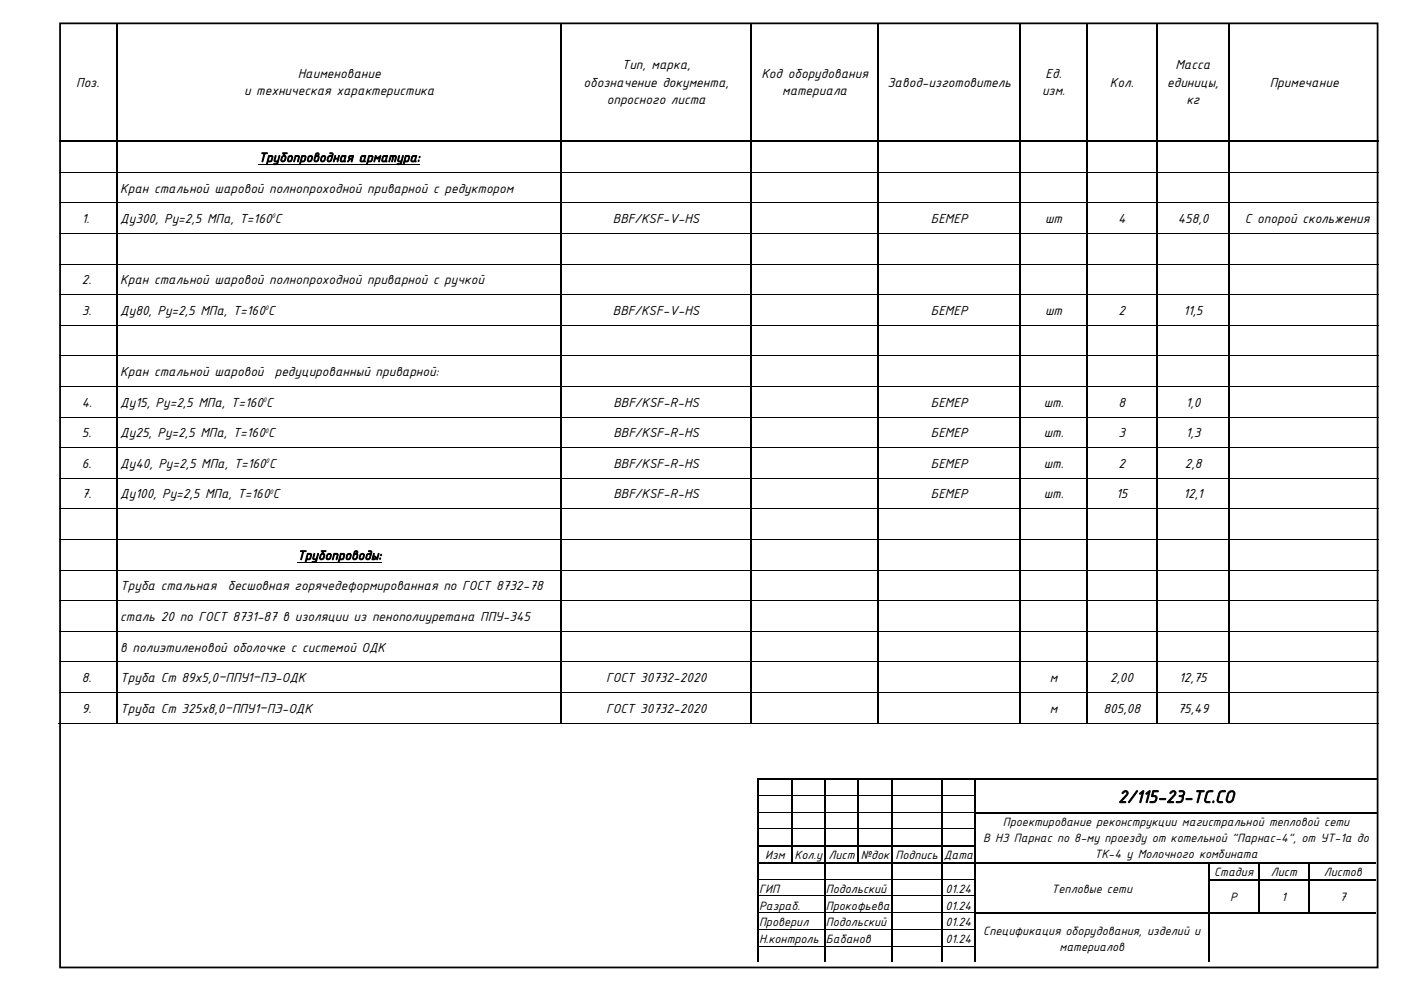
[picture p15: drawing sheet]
<svg xmlns="http://www.w3.org/2000/svg" width="420mm" height="297mm" viewBox="0 0 420 297" stroke-linecap="round" stroke-linejoin="round" font-family="sans-serif">
<defs><g id="words">
<text font-size="5.6" x="335.2" y="240.6">2/115-23-ТС.СО</text>
<g font-size="4.2">
<text x="89.3" y="23.4">Наименование</text>
<text x="186.5" y="20.8">Тип, марка,</text>
<text x="228.3" y="23.4">Код оборудования</text>
<text x="313.5" y="23.4">Ед.</text>
<text x="352.4" y="20.8">Масса</text>
<text x="22.9" y="26">Поз.</text>
<text x="73.2" y="28.6">и техническая характеристика</text>
<text x="175" y="26">обозначение документа,</text>
<text x="234.5" y="28.6">материала</text>
<text x="266.1" y="26">Завод-изготовитель</text>
<text x="312.4" y="28.6">изм.</text>
<text x="332.8" y="26">Кол.</text>
<text x="349.9" y="26">единицы,</text>
<text x="380.7" y="26">Примечание</text>
<text x="181.9" y="31.2">опросного листа</text>
<text x="355.7" y="31.2">кг</text>
<text x="77.5" y="48.5">Трубопроводная арматура:</text>
<text x="36.1" y="57.7">Кран стальной шаровой полнопроходной приварной с редуктором</text>
<text x="24.5" y="66.9">1.</text>
<text x="36.1" y="66.9">Ду300, Ру=2,5 МПа, Т=160 С</text>
<text x="183.7" y="66.9">BBF/KSF-V-HS</text>
<text x="279.1" y="66.9">БЕМЕР</text>
<text x="313.3" y="66.9">шт</text>
<text x="335.2" y="66.9">4</text>
<text x="353.1" y="66.9">458,0</text>
<text x="373.2" y="66.9">С опорой скольжения</text>
<text x="24.5" y="85.2">2.</text>
<text x="36.1" y="85.2">Кран стальной шаровой полнопроходной приварной с ручкой</text>
<text x="24.5" y="94.4">3.</text>
<text x="36.1" y="94.4">Ду80, Ру=2,5 МПа, Т=160 С</text>
<text x="183.7" y="94.4">BBF/KSF-V-HS</text>
<text x="279.1" y="94.4">БЕМЕР</text>
<text x="313.3" y="94.4">шт</text>
<text x="335.3" y="94.4">2</text>
<text x="354.8" y="94.4">11,5</text>
<text x="36.1" y="112.8">Кран стальной шаровой</text>
<text x="82.4" y="112.8">редуцированный приварной:</text>
<text x="24.5" y="121.9">4.</text>
<text x="36.1" y="121.9">Ду15, Ру=2,5 МПа, Т=160 С</text>
<text x="183.9" y="121.9">BBF/KSF-R-HS</text>
<text x="279.1" y="121.9">БЕМЕР</text>
<text x="312.9" y="121.9">шт.</text>
<text x="335.3" y="121.9">8</text>
<text x="355.5" y="121.9">1,0</text>
<text x="24.5" y="131.1">5.</text>
<text x="36.1" y="131.1">Ду25, Ру=2,5 МПа, Т=160 С</text>
<text x="183.9" y="131.1">BBF/KSF-R-HS</text>
<text x="279.1" y="131.1">БЕМЕР</text>
<text x="312.9" y="131.1">шт.</text>
<text x="335.3" y="131.1">3</text>
<text x="355.5" y="131.1">1,3</text>
<text x="24.5" y="140.3">6.</text>
<text x="36.1" y="140.3">Ду40, Ру=2,5 МПа, Т=160 С</text>
<text x="183.9" y="140.3">BBF/KSF-R-HS</text>
<text x="279.1" y="140.3">БЕМЕР</text>
<text x="312.9" y="140.3">шт.</text>
<text x="335.3" y="140.3">2</text>
<text x="355.2" y="140.3">2,8</text>
<text x="24.5" y="149.4">7.</text>
<text x="36.1" y="149.4">Ду100, Ру=2,5 МПа, Т=160 С</text>
<text x="183.9" y="149.4">BBF/KSF-R-HS</text>
<text x="279.1" y="149.4">БЕМЕР</text>
<text x="312.9" y="149.4">шт.</text>
<text x="334.6" y="149.4">15</text>
<text x="354.8" y="149.4">12,1</text>
<text x="89.1" y="167.8">Трубопроводы:</text>
<text x="36.1" y="176.9">Труба стальная</text>
<text x="68.3" y="176.9">бесшовная горячедеформированная по ГОСТ 8732-78</text>
<text x="36.1" y="186.1">сталь 20 по ГОСТ 8731-87 в изоляции из пенополиуретана ППУ-345</text>
<text x="36.1" y="195.3">в полиэтиленовой оболочке с системой ОДК</text>
<text x="24.5" y="204.5">8.</text>
<text x="36.1" y="204.5">Труба Ст 89х5,0–ППУ1–ПЭ-ОДК</text>
<text x="181.8" y="204.5">ГОСТ 30732-2020</text>
<text x="314.7" y="204.5">м</text>
<text x="332.8" y="204.5">2,00</text>
<text x="353.5" y="204.5">12,75</text>
<text x="24.5" y="213.6">9.</text>
<text x="36.1" y="213.6">Труба Ст 325х8,0–ППУ1–ПЭ-ОДК</text>
<text x="181.8" y="213.6">ГОСТ 30732-2020</text>
<text x="314.7" y="213.6">м</text>
<text x="330.9" y="213.6">805,08</text>
<text x="353.1" y="213.6">75,49</text>
</g>
<g font-size="3.9">
<text x="300.7" y="247.7">Проектирование реконструкции магистральной тепловой сети</text>
<text x="229.4" y="257.6">Изм</text>
<text x="238.2" y="257.6">Кол.у</text>
<text x="248.4" y="257.6">Лист</text>
<text x="258" y="257.6">№док</text>
<text x="268.5" y="257.6">Подпись</text>
<text x="282.9" y="257.6">Дата</text>
<text x="294.8" y="252.5">В НЗ Парнас по 8-му проезду от котельной &quot;Парнас-4&quot;, от УТ-1а до</text>
<text x="328.1" y="257.3">ТК-4 у Молочного комбината</text>
<text x="364" y="262.6">Стадия</text>
<text x="381" y="262.6">Лист</text>
<text x="396.9" y="262.6">Листов</text>
<text x="227.6" y="267.7">ГИП</text>
<text x="247.6" y="267.7">Подольский</text>
<text x="283.4" y="267.7">01.24</text>
<text x="315.3" y="267.5">Тепловые сети</text>
<text x="227.6" y="272.7">Разраб.</text>
<text x="247.6" y="272.7">Прокофьева</text>
<text x="283.4" y="272.7">01.24</text>
<text x="368.8" y="270">Р</text>
<text x="384.2" y="270">1</text>
<text x="401.7" y="270">7</text>
<text x="227.6" y="277.7">Проверил</text>
<text x="247.6" y="277.7">Подольский</text>
<text x="283.4" y="277.7">01.24</text>
<text x="294.8" y="280.2">Спецификация оборудования, изделий и</text>
<text x="227.6" y="282.7">Н.контроль</text>
<text x="247.6" y="282.7">Бабанов</text>
<text x="283.4" y="282.7">01.24</text>
<text x="317.6" y="284.9">материалов</text>
</g>
<g font-size="2.1">
<text x="81.5" y="65.5">0</text>
<text x="79.5" y="93">0</text>
<text x="78.9" y="120.5">0</text>
<text x="79.5" y="129.7">0</text>
<text x="79.7" y="138.9">0</text>
<text x="80.9" y="148">0</text>
</g>
</g></defs>
<path d="M18 7h395v283h-395z" fill="none" stroke="#000" stroke-width=".53"/>
<g fill="#000">
<path d="M17.8 42h17v.6h-17z" fill-rule="evenodd"/>
<path d="M34.8 7h.5v35h-.5z" fill-rule="evenodd"/>
<path d="M34.8 42h.5v.6h-.5z" fill-rule="evenodd"/>
<path d="M34.8 42.6h.5v9h-.5z" fill-rule="evenodd"/>
<path d="M34.8 51.6h.5v.1h-.5z" fill-rule="evenodd"/>
<path d="M35.3 42h132.8v.6h-132.8z" fill-rule="evenodd"/>
<path d="M168.1 7h.5v35h-.5z" fill-rule="evenodd"/>
<path d="M168.1 42h.5v.6h-.5z" fill-rule="evenodd"/>
<path d="M168.1 42.6h.5v9h-.5z" fill-rule="evenodd"/>
<path d="M168.1 51.6h.5v.1h-.5z" fill-rule="evenodd"/>
<path d="M168.6 42h56.3v.6h-56.3z" fill-rule="evenodd"/>
<path d="M224.9 7h.5v35h-.5z" fill-rule="evenodd"/>
<path d="M224.9 42h.5v.6h-.5z" fill-rule="evenodd"/>
<path d="M224.9 42.6h.5v9h-.5z" fill-rule="evenodd"/>
<path d="M224.9 51.6h.5v.1h-.5z" fill-rule="evenodd"/>
<path d="M225.4 42h37.7v.6h-37.7z" fill-rule="evenodd"/>
<path d="M263.1 7h.5v35h-.5z" fill-rule="evenodd"/>
<path d="M263.1 42h.5v.6h-.5z" fill-rule="evenodd"/>
<path d="M263.1 42.6h.5v9h-.5z" fill-rule="evenodd"/>
<path d="M263.1 51.6h.5v.1h-.5z" fill-rule="evenodd"/>
<path d="M263.6 42h42v.6h-42z" fill-rule="evenodd"/>
<path d="M305.6 7h.5v35h-.5z" fill-rule="evenodd"/>
<path d="M305.6 42h.5v.6h-.5z" fill-rule="evenodd"/>
<path d="M305.6 42.6h.5v9h-.5z" fill-rule="evenodd"/>
<path d="M305.6 51.6h.5v.1h-.5z" fill-rule="evenodd"/>
<path d="M306.1 42h19.5v.6h-19.5z" fill-rule="evenodd"/>
<path d="M325.6 7h.5v35h-.5z" fill-rule="evenodd"/>
<path d="M325.6 42h.5v.6h-.5z" fill-rule="evenodd"/>
<path d="M325.6 42.6h.5v9h-.5z" fill-rule="evenodd"/>
<path d="M325.6 51.6h.5v.1h-.5z" fill-rule="evenodd"/>
<path d="M326.1 42h20.4v.6h-20.4z" fill-rule="evenodd"/>
<path d="M346.5 7h.5v35h-.5z" fill-rule="evenodd"/>
<path d="M346.5 42h.5v.6h-.5z" fill-rule="evenodd"/>
<path d="M346.5 42.6h.5v9h-.5z" fill-rule="evenodd"/>
<path d="M346.5 51.6h.5v.1h-.5z" fill-rule="evenodd"/>
<path d="M347 42h21.3v.6h-21.3z" fill-rule="evenodd"/>
<path d="M368.3 7h.5v35h-.5z" fill-rule="evenodd"/>
<path d="M368.3 42h.5v.6h-.5z" fill-rule="evenodd"/>
<path d="M368.3 42.6h.5v9h-.5z" fill-rule="evenodd"/>
<path d="M368.3 51.6h.5v.1h-.5z" fill-rule="evenodd"/>
<path d="M368.8 42h44.5v.6h-44.5z" fill-rule="evenodd"/>
<path d="M34.8 51.7h.5v9h-.5z" fill-rule="evenodd"/>
<path d="M34.8 60.7h.5v.2h-.5z" fill-rule="evenodd"/>
<path d="M34.8 60.9h.5v9h-.5z" fill-rule="evenodd"/>
<path d="M34.8 69.9h.5v.2h-.5z" fill-rule="evenodd"/>
<path d="M34.8 70.1h.5v9h-.5z" fill-rule="evenodd"/>
<path d="M34.8 79.1h.5v.2h-.5z" fill-rule="evenodd"/>
<path d="M168.1 51.7h.5v9h-.5z" fill-rule="evenodd"/>
<path d="M168.1 60.7h.5v.2h-.5z" fill-rule="evenodd"/>
<path d="M168.1 60.9h.5v9h-.5z" fill-rule="evenodd"/>
<path d="M168.1 69.9h.5v.2h-.5z" fill-rule="evenodd"/>
<path d="M168.1 70.1h.5v9h-.5z" fill-rule="evenodd"/>
<path d="M168.1 79.1h.5v.2h-.5z" fill-rule="evenodd"/>
<path d="M224.9 51.7h.5v9h-.5z" fill-rule="evenodd"/>
<path d="M224.9 60.7h.5v.2h-.5z" fill-rule="evenodd"/>
<path d="M224.9 60.9h.5v9h-.5z" fill-rule="evenodd"/>
<path d="M224.9 69.9h.5v.2h-.5z" fill-rule="evenodd"/>
<path d="M224.9 70.1h.5v9h-.5z" fill-rule="evenodd"/>
<path d="M224.9 79.1h.5v.2h-.5z" fill-rule="evenodd"/>
<path d="M263.1 51.7h.5v9h-.5z" fill-rule="evenodd"/>
<path d="M263.1 60.7h.5v.2h-.5z" fill-rule="evenodd"/>
<path d="M263.1 60.9h.5v9h-.5z" fill-rule="evenodd"/>
<path d="M263.1 69.9h.5v.2h-.5z" fill-rule="evenodd"/>
<path d="M263.1 70.1h.5v9h-.5z" fill-rule="evenodd"/>
<path d="M263.1 79.1h.5v.2h-.5z" fill-rule="evenodd"/>
<path d="M305.6 51.7h.5v9h-.5z" fill-rule="evenodd"/>
<path d="M305.6 60.7h.5v.2h-.5z" fill-rule="evenodd"/>
<path d="M305.6 60.9h.5v9h-.5z" fill-rule="evenodd"/>
<path d="M305.6 69.9h.5v.2h-.5z" fill-rule="evenodd"/>
<path d="M305.6 70.1h.5v9h-.5z" fill-rule="evenodd"/>
<path d="M305.6 79.1h.5v.2h-.5z" fill-rule="evenodd"/>
<path d="M325.6 51.7h.5v9h-.5z" fill-rule="evenodd"/>
<path d="M325.6 60.7h.5v.2h-.5z" fill-rule="evenodd"/>
<path d="M325.6 60.9h.5v9h-.5z" fill-rule="evenodd"/>
<path d="M325.6 69.9h.5v.2h-.5z" fill-rule="evenodd"/>
<path d="M325.6 70.1h.5v9h-.5z" fill-rule="evenodd"/>
<path d="M325.6 79.1h.5v.2h-.5z" fill-rule="evenodd"/>
<path d="M346.5 51.7h.5v9h-.5z" fill-rule="evenodd"/>
<path d="M346.5 60.7h.5v.2h-.5z" fill-rule="evenodd"/>
<path d="M346.5 60.9h.5v9h-.5z" fill-rule="evenodd"/>
<path d="M346.5 69.9h.5v.2h-.5z" fill-rule="evenodd"/>
<path d="M346.5 70.1h.5v9h-.5z" fill-rule="evenodd"/>
<path d="M346.5 79.1h.5v.2h-.5z" fill-rule="evenodd"/>
<path d="M368.3 51.7h.5v9h-.5z" fill-rule="evenodd"/>
<path d="M368.3 60.7h.5v.2h-.5z" fill-rule="evenodd"/>
<path d="M368.3 60.9h.5v9h-.5z" fill-rule="evenodd"/>
<path d="M368.3 69.9h.5v.2h-.5z" fill-rule="evenodd"/>
<path d="M368.3 70.1h.5v9h-.5z" fill-rule="evenodd"/>
<path d="M368.3 79.1h.5v.2h-.5z" fill-rule="evenodd"/>
<path d="M34.8 79.3h.5v8.9h-.5z" fill-rule="evenodd"/>
<path d="M34.8 88.2h.5v.2h-.5z" fill-rule="evenodd"/>
<path d="M34.8 88.4h.5v9h-.5z" fill-rule="evenodd"/>
<path d="M34.8 97.4h.5v.2h-.5z" fill-rule="evenodd"/>
<path d="M168.1 79.3h.5v8.9h-.5z" fill-rule="evenodd"/>
<path d="M168.1 88.2h.5v.2h-.5z" fill-rule="evenodd"/>
<path d="M168.1 88.4h.5v9h-.5z" fill-rule="evenodd"/>
<path d="M168.1 97.4h.5v.2h-.5z" fill-rule="evenodd"/>
<path d="M224.9 79.3h.5v8.9h-.5z" fill-rule="evenodd"/>
<path d="M224.9 88.2h.5v.2h-.5z" fill-rule="evenodd"/>
<path d="M224.9 88.4h.5v9h-.5z" fill-rule="evenodd"/>
<path d="M224.9 97.4h.5v.2h-.5z" fill-rule="evenodd"/>
<path d="M263.1 79.3h.5v8.9h-.5z" fill-rule="evenodd"/>
<path d="M263.1 88.2h.5v.2h-.5z" fill-rule="evenodd"/>
<path d="M263.1 88.4h.5v9h-.5z" fill-rule="evenodd"/>
<path d="M263.1 97.4h.5v.2h-.5z" fill-rule="evenodd"/>
<path d="M305.6 79.3h.5v8.9h-.5z" fill-rule="evenodd"/>
<path d="M305.6 88.2h.5v.2h-.5z" fill-rule="evenodd"/>
<path d="M305.6 88.4h.5v9h-.5z" fill-rule="evenodd"/>
<path d="M305.6 97.4h.5v.2h-.5z" fill-rule="evenodd"/>
<path d="M325.6 79.3h.5v8.9h-.5z" fill-rule="evenodd"/>
<path d="M325.6 88.2h.5v.2h-.5z" fill-rule="evenodd"/>
<path d="M325.6 88.4h.5v9h-.5z" fill-rule="evenodd"/>
<path d="M325.6 97.4h.5v.2h-.5z" fill-rule="evenodd"/>
<path d="M346.5 79.3h.5v8.9h-.5z" fill-rule="evenodd"/>
<path d="M346.5 88.2h.5v.2h-.5z" fill-rule="evenodd"/>
<path d="M346.5 88.4h.5v9h-.5z" fill-rule="evenodd"/>
<path d="M346.5 97.4h.5v.2h-.5z" fill-rule="evenodd"/>
<path d="M368.3 79.3h.5v8.9h-.5z" fill-rule="evenodd"/>
<path d="M368.3 88.2h.5v.2h-.5z" fill-rule="evenodd"/>
<path d="M368.3 88.4h.5v9h-.5z" fill-rule="evenodd"/>
<path d="M368.3 97.4h.5v.2h-.5z" fill-rule="evenodd"/>
<path d="M34.8 97.6h.5v9h-.5z" fill-rule="evenodd"/>
<path d="M34.8 106.6h.5v.2h-.5z" fill-rule="evenodd"/>
<path d="M34.8 106.8h.5v9h-.5z" fill-rule="evenodd"/>
<path d="M34.8 115.8h.5v.1h-.5z" fill-rule="evenodd"/>
<path d="M168.1 97.6h.5v9h-.5z" fill-rule="evenodd"/>
<path d="M168.1 106.6h.5v.2h-.5z" fill-rule="evenodd"/>
<path d="M168.1 106.8h.5v9h-.5z" fill-rule="evenodd"/>
<path d="M168.1 115.8h.5v.1h-.5z" fill-rule="evenodd"/>
<path d="M224.9 97.6h.5v9h-.5z" fill-rule="evenodd"/>
<path d="M224.9 106.6h.5v.2h-.5z" fill-rule="evenodd"/>
<path d="M224.9 106.8h.5v9h-.5z" fill-rule="evenodd"/>
<path d="M224.9 115.8h.5v.1h-.5z" fill-rule="evenodd"/>
<path d="M263.1 97.6h.5v9h-.5z" fill-rule="evenodd"/>
<path d="M263.1 106.6h.5v.2h-.5z" fill-rule="evenodd"/>
<path d="M263.1 106.8h.5v9h-.5z" fill-rule="evenodd"/>
<path d="M263.1 115.8h.5v.1h-.5z" fill-rule="evenodd"/>
<path d="M305.6 97.6h.5v9h-.5z" fill-rule="evenodd"/>
<path d="M305.6 106.6h.5v.2h-.5z" fill-rule="evenodd"/>
<path d="M305.6 106.8h.5v9h-.5z" fill-rule="evenodd"/>
<path d="M305.6 115.8h.5v.1h-.5z" fill-rule="evenodd"/>
<path d="M325.6 97.6h.5v9h-.5z" fill-rule="evenodd"/>
<path d="M325.6 106.6h.5v.2h-.5z" fill-rule="evenodd"/>
<path d="M325.6 106.8h.5v9h-.5z" fill-rule="evenodd"/>
<path d="M325.6 115.8h.5v.1h-.5z" fill-rule="evenodd"/>
<path d="M346.5 97.6h.5v9h-.5z" fill-rule="evenodd"/>
<path d="M346.5 106.6h.5v.2h-.5z" fill-rule="evenodd"/>
<path d="M346.5 106.8h.5v9h-.5z" fill-rule="evenodd"/>
<path d="M346.5 115.8h.5v.1h-.5z" fill-rule="evenodd"/>
<path d="M368.3 97.6h.5v9h-.5z" fill-rule="evenodd"/>
<path d="M368.3 106.6h.5v.2h-.5z" fill-rule="evenodd"/>
<path d="M368.3 106.8h.5v9h-.5z" fill-rule="evenodd"/>
<path d="M368.3 115.8h.5v.1h-.5z" fill-rule="evenodd"/>
<path d="M34.8 115.9h.5v9h-.5z" fill-rule="evenodd"/>
<path d="M34.8 124.9h.5v.2h-.5z" fill-rule="evenodd"/>
<path d="M34.8 125.1h.5v9h-.5z" fill-rule="evenodd"/>
<path d="M34.8 134.1h.5v.2h-.5z" fill-rule="evenodd"/>
<path d="M168.1 115.9h.5v9h-.5z" fill-rule="evenodd"/>
<path d="M168.1 124.9h.5v.2h-.5z" fill-rule="evenodd"/>
<path d="M168.1 125.1h.5v9h-.5z" fill-rule="evenodd"/>
<path d="M168.1 134.1h.5v.2h-.5z" fill-rule="evenodd"/>
<path d="M224.9 115.9h.5v9h-.5z" fill-rule="evenodd"/>
<path d="M224.9 124.9h.5v.2h-.5z" fill-rule="evenodd"/>
<path d="M224.9 125.1h.5v9h-.5z" fill-rule="evenodd"/>
<path d="M224.9 134.1h.5v.2h-.5z" fill-rule="evenodd"/>
<path d="M263.1 115.9h.5v9h-.5z" fill-rule="evenodd"/>
<path d="M263.1 124.9h.5v.2h-.5z" fill-rule="evenodd"/>
<path d="M263.1 125.1h.5v9h-.5z" fill-rule="evenodd"/>
<path d="M263.1 134.1h.5v.2h-.5z" fill-rule="evenodd"/>
<path d="M305.6 115.9h.5v9h-.5z" fill-rule="evenodd"/>
<path d="M305.6 124.9h.5v.2h-.5z" fill-rule="evenodd"/>
<path d="M305.6 125.1h.5v9h-.5z" fill-rule="evenodd"/>
<path d="M305.6 134.1h.5v.2h-.5z" fill-rule="evenodd"/>
<path d="M325.6 115.9h.5v9h-.5z" fill-rule="evenodd"/>
<path d="M325.6 124.9h.5v.2h-.5z" fill-rule="evenodd"/>
<path d="M325.6 125.1h.5v9h-.5z" fill-rule="evenodd"/>
<path d="M325.6 134.1h.5v.2h-.5z" fill-rule="evenodd"/>
<path d="M346.5 115.9h.5v9h-.5z" fill-rule="evenodd"/>
<path d="M346.5 124.9h.5v.2h-.5z" fill-rule="evenodd"/>
<path d="M346.5 125.1h.5v9h-.5z" fill-rule="evenodd"/>
<path d="M346.5 134.1h.5v.2h-.5z" fill-rule="evenodd"/>
<path d="M368.3 115.9h.5v9h-.5z" fill-rule="evenodd"/>
<path d="M368.3 124.9h.5v.2h-.5z" fill-rule="evenodd"/>
<path d="M368.3 125.1h.5v9h-.5z" fill-rule="evenodd"/>
<path d="M368.3 134.1h.5v.2h-.5z" fill-rule="evenodd"/>
<path d="M34.8 134.3h.5v9h-.5z" fill-rule="evenodd"/>
<path d="M34.8 143.3h.5v.1h-.5z" fill-rule="evenodd"/>
<path d="M34.8 143.4h.5v9.1h-.5z" fill-rule="evenodd"/>
<path d="M34.8 152.5h.5v.1h-.5z" fill-rule="evenodd"/>
<path d="M168.1 134.3h.5v9h-.5z" fill-rule="evenodd"/>
<path d="M168.1 143.3h.5v.1h-.5z" fill-rule="evenodd"/>
<path d="M168.1 143.4h.5v9.1h-.5z" fill-rule="evenodd"/>
<path d="M168.1 152.5h.5v.1h-.5z" fill-rule="evenodd"/>
<path d="M224.9 134.3h.5v9h-.5z" fill-rule="evenodd"/>
<path d="M224.9 143.3h.5v.1h-.5z" fill-rule="evenodd"/>
<path d="M224.9 143.4h.5v9.1h-.5z" fill-rule="evenodd"/>
<path d="M224.9 152.5h.5v.1h-.5z" fill-rule="evenodd"/>
<path d="M263.1 134.3h.5v9h-.5z" fill-rule="evenodd"/>
<path d="M263.1 143.3h.5v.1h-.5z" fill-rule="evenodd"/>
<path d="M263.1 143.4h.5v9.1h-.5z" fill-rule="evenodd"/>
<path d="M263.1 152.5h.5v.1h-.5z" fill-rule="evenodd"/>
<path d="M305.6 134.3h.5v9h-.5z" fill-rule="evenodd"/>
<path d="M305.6 143.3h.5v.1h-.5z" fill-rule="evenodd"/>
<path d="M305.6 143.4h.5v9.1h-.5z" fill-rule="evenodd"/>
<path d="M305.6 152.5h.5v.1h-.5z" fill-rule="evenodd"/>
<path d="M325.6 134.3h.5v9h-.5z" fill-rule="evenodd"/>
<path d="M325.6 143.3h.5v.1h-.5z" fill-rule="evenodd"/>
<path d="M325.6 143.4h.5v9.1h-.5z" fill-rule="evenodd"/>
<path d="M325.6 152.5h.5v.1h-.5z" fill-rule="evenodd"/>
<path d="M346.5 134.3h.5v9h-.5z" fill-rule="evenodd"/>
<path d="M346.5 143.3h.5v.1h-.5z" fill-rule="evenodd"/>
<path d="M346.5 143.4h.5v9.1h-.5z" fill-rule="evenodd"/>
<path d="M346.5 152.5h.5v.1h-.5z" fill-rule="evenodd"/>
<path d="M368.3 134.3h.5v9h-.5z" fill-rule="evenodd"/>
<path d="M368.3 143.3h.5v.1h-.5z" fill-rule="evenodd"/>
<path d="M368.3 143.4h.5v9.1h-.5z" fill-rule="evenodd"/>
<path d="M368.3 152.5h.5v.1h-.5z" fill-rule="evenodd"/>
<path d="M34.8 152.6h.5v9.1h-.5z" fill-rule="evenodd"/>
<path d="M34.8 161.7h.5v.1h-.5z" fill-rule="evenodd"/>
<path d="M34.8 161.8h.5v9h-.5z" fill-rule="evenodd"/>
<path d="M34.8 170.8h.5v.2h-.5z" fill-rule="evenodd"/>
<path d="M34.8 171h.5v9h-.5z" fill-rule="evenodd"/>
<path d="M168.1 152.6h.5v9.1h-.5z" fill-rule="evenodd"/>
<path d="M168.1 161.7h.5v.1h-.5z" fill-rule="evenodd"/>
<path d="M168.1 161.8h.5v9h-.5z" fill-rule="evenodd"/>
<path d="M168.1 170.8h.5v.2h-.5z" fill-rule="evenodd"/>
<path d="M168.1 171h.5v9h-.5z" fill-rule="evenodd"/>
<path d="M224.9 152.6h.5v9.1h-.5z" fill-rule="evenodd"/>
<path d="M224.9 161.7h.5v.1h-.5z" fill-rule="evenodd"/>
<path d="M224.9 161.8h.5v9h-.5z" fill-rule="evenodd"/>
<path d="M224.9 170.8h.5v.2h-.5z" fill-rule="evenodd"/>
<path d="M224.9 171h.5v9h-.5z" fill-rule="evenodd"/>
<path d="M263.1 152.6h.5v9.1h-.5z" fill-rule="evenodd"/>
<path d="M263.1 161.7h.5v.1h-.5z" fill-rule="evenodd"/>
<path d="M263.1 161.8h.5v9h-.5z" fill-rule="evenodd"/>
<path d="M263.1 170.8h.5v.2h-.5z" fill-rule="evenodd"/>
<path d="M263.1 171h.5v9h-.5z" fill-rule="evenodd"/>
<path d="M305.6 152.6h.5v9.1h-.5z" fill-rule="evenodd"/>
<path d="M305.6 161.7h.5v.1h-.5z" fill-rule="evenodd"/>
<path d="M305.6 161.8h.5v9h-.5z" fill-rule="evenodd"/>
<path d="M305.6 170.8h.5v.2h-.5z" fill-rule="evenodd"/>
<path d="M305.6 171h.5v9h-.5z" fill-rule="evenodd"/>
<path d="M325.6 152.6h.5v9.1h-.5z" fill-rule="evenodd"/>
<path d="M325.6 161.7h.5v.1h-.5z" fill-rule="evenodd"/>
<path d="M325.6 161.8h.5v9h-.5z" fill-rule="evenodd"/>
<path d="M325.6 170.8h.5v.2h-.5z" fill-rule="evenodd"/>
<path d="M325.6 171h.5v9h-.5z" fill-rule="evenodd"/>
<path d="M346.5 152.6h.5v9.1h-.5z" fill-rule="evenodd"/>
<path d="M346.5 161.7h.5v.1h-.5z" fill-rule="evenodd"/>
<path d="M346.5 161.8h.5v9h-.5z" fill-rule="evenodd"/>
<path d="M346.5 170.8h.5v.2h-.5z" fill-rule="evenodd"/>
<path d="M346.5 171h.5v9h-.5z" fill-rule="evenodd"/>
<path d="M368.3 152.6h.5v9.1h-.5z" fill-rule="evenodd"/>
<path d="M368.3 161.7h.5v.1h-.5z" fill-rule="evenodd"/>
<path d="M368.3 161.8h.5v9h-.5z" fill-rule="evenodd"/>
<path d="M368.3 170.8h.5v.2h-.5z" fill-rule="evenodd"/>
<path d="M368.3 171h.5v9h-.5z" fill-rule="evenodd"/>
<path d="M34.8 180h.5v.2h-.5z" fill-rule="evenodd"/>
<path d="M34.8 180.2h.5v9h-.5z" fill-rule="evenodd"/>
<path d="M34.8 189.2h.5v.1h-.5z" fill-rule="evenodd"/>
<path d="M34.8 189.3h.5v9h-.5z" fill-rule="evenodd"/>
<path d="M34.8 198.3h.5v.2h-.5z" fill-rule="evenodd"/>
<path d="M168.1 180h.5v.2h-.5z" fill-rule="evenodd"/>
<path d="M168.1 180.2h.5v9h-.5z" fill-rule="evenodd"/>
<path d="M168.1 189.2h.5v.1h-.5z" fill-rule="evenodd"/>
<path d="M168.1 189.3h.5v9h-.5z" fill-rule="evenodd"/>
<path d="M168.1 198.3h.5v.2h-.5z" fill-rule="evenodd"/>
<path d="M224.9 180h.5v.2h-.5z" fill-rule="evenodd"/>
<path d="M224.9 180.2h.5v9h-.5z" fill-rule="evenodd"/>
<path d="M224.9 189.2h.5v.1h-.5z" fill-rule="evenodd"/>
<path d="M224.9 189.3h.5v9h-.5z" fill-rule="evenodd"/>
<path d="M224.9 198.3h.5v.2h-.5z" fill-rule="evenodd"/>
<path d="M263.1 180h.5v.2h-.5z" fill-rule="evenodd"/>
<path d="M263.1 180.2h.5v9h-.5z" fill-rule="evenodd"/>
<path d="M263.1 189.2h.5v.1h-.5z" fill-rule="evenodd"/>
<path d="M263.1 189.3h.5v9h-.5z" fill-rule="evenodd"/>
<path d="M263.1 198.3h.5v.2h-.5z" fill-rule="evenodd"/>
<path d="M305.6 180h.5v.2h-.5z" fill-rule="evenodd"/>
<path d="M305.6 180.2h.5v9h-.5z" fill-rule="evenodd"/>
<path d="M305.6 189.2h.5v.1h-.5z" fill-rule="evenodd"/>
<path d="M305.6 189.3h.5v9h-.5z" fill-rule="evenodd"/>
<path d="M305.6 198.3h.5v.2h-.5z" fill-rule="evenodd"/>
<path d="M325.6 180h.5v.2h-.5z" fill-rule="evenodd"/>
<path d="M325.6 180.2h.5v9h-.5z" fill-rule="evenodd"/>
<path d="M325.6 189.2h.5v.1h-.5z" fill-rule="evenodd"/>
<path d="M325.6 189.3h.5v9h-.5z" fill-rule="evenodd"/>
<path d="M325.6 198.3h.5v.2h-.5z" fill-rule="evenodd"/>
<path d="M346.5 180h.5v.2h-.5z" fill-rule="evenodd"/>
<path d="M346.5 180.2h.5v9h-.5z" fill-rule="evenodd"/>
<path d="M346.5 189.2h.5v.1h-.5z" fill-rule="evenodd"/>
<path d="M346.5 189.3h.5v9h-.5z" fill-rule="evenodd"/>
<path d="M346.5 198.3h.5v.2h-.5z" fill-rule="evenodd"/>
<path d="M368.3 180h.5v.2h-.5z" fill-rule="evenodd"/>
<path d="M368.3 180.2h.5v9h-.5z" fill-rule="evenodd"/>
<path d="M368.3 189.2h.5v.1h-.5z" fill-rule="evenodd"/>
<path d="M368.3 189.3h.5v9h-.5z" fill-rule="evenodd"/>
<path d="M368.3 198.3h.5v.2h-.5z" fill-rule="evenodd"/>
<path d="M34.8 198.5h.5v9h-.5z" fill-rule="evenodd"/>
<path d="M34.8 207.5h.5v.2h-.5z" fill-rule="evenodd"/>
<path d="M34.8 207.7h.5v9h-.5z" fill-rule="evenodd"/>
<path d="M34.8 216.7l.2 .2z" fill-rule="evenodd"/>
<path d="M168.1 198.5h.5v9h-.5z" fill-rule="evenodd"/>
<path d="M168.1 207.5h.5v.2h-.5z" fill-rule="evenodd"/>
<path d="M168.1 207.7h.5v9h-.5z" fill-rule="evenodd"/>
<path d="M168.1 216.7l.2 .2z" fill-rule="evenodd"/>
<path d="M224.9 198.5h.5v9h-.5z" fill-rule="evenodd"/>
<path d="M224.9 207.5h.5v.2h-.5z" fill-rule="evenodd"/>
<path d="M224.9 207.7h.5v9h-.5z" fill-rule="evenodd"/>
<path d="M224.9 216.7l.1 .2z" fill-rule="evenodd"/>
<path d="M263.1 198.5h.5v9h-.5z" fill-rule="evenodd"/>
<path d="M263.1 207.5h.5v.2h-.5z" fill-rule="evenodd"/>
<path d="M263.1 207.7h.5v9h-.5z" fill-rule="evenodd"/>
<path d="M263.1 216.7l.2 .2z" fill-rule="evenodd"/>
<path d="M305.6 198.5h.5v9h-.5z" fill-rule="evenodd"/>
<path d="M305.6 207.5h.5v.2h-.5z" fill-rule="evenodd"/>
<path d="M305.6 207.7h.5v9h-.5z" fill-rule="evenodd"/>
<path d="M305.6 216.7l.2 .2z" fill-rule="evenodd"/>
<path d="M325.6 198.5h.5v9h-.5z" fill-rule="evenodd"/>
<path d="M325.6 207.5h.5v.2h-.5z" fill-rule="evenodd"/>
<path d="M325.6 207.7h.5v9h-.5z" fill-rule="evenodd"/>
<path d="M325.6 216.7l.2 .2z" fill-rule="evenodd"/>
<path d="M346.5 198.5h.5v9h-.5z" fill-rule="evenodd"/>
<path d="M346.5 207.5h.5v.2h-.5z" fill-rule="evenodd"/>
<path d="M346.5 207.7h.5v9h-.5z" fill-rule="evenodd"/>
<path d="M346.5 216.7l.2 .2z" fill-rule="evenodd"/>
<path d="M368.3 198.5h.5v9h-.5z" fill-rule="evenodd"/>
<path d="M368.3 207.5h.5v.2h-.5z" fill-rule="evenodd"/>
<path d="M368.3 207.7h.5v9h-.5z" fill-rule="evenodd"/>
<path d="M368.3 216.7l.2 .2z" fill-rule="evenodd"/>
<path d="M227.1 233.3h.5v.6h-.5z" fill-rule="evenodd"/>
<path d="M227.1 233.3h.5v.5h-.5z" fill-rule="evenodd"/>
<path d="M227.1 233.9h.5v4.5h-.5z" fill-rule="evenodd"/>
<path d="M227.1 238.4h.5v.5h-.5z" fill-rule="evenodd"/>
<path d="M227.6 233.3h9.4v.5h-9.4z" fill-rule="evenodd"/>
<path d="M237 233.8l.6 .1z" fill-rule="evenodd"/>
<path d="M237 233.3h.6v.5h-.6z" fill-rule="evenodd"/>
<path d="M237 233.9h.6v4.5h-.6z" fill-rule="evenodd"/>
<path d="M237 238.4h.6v.5h-.6z" fill-rule="evenodd"/>
<path d="M237.6 233.3h9.4v.5h-9.4z" fill-rule="evenodd"/>
<path d="M247 233.8l.5 .1z" fill-rule="evenodd"/>
<path d="M247 233.3h.5v.5h-.5z" fill-rule="evenodd"/>
<path d="M247 233.9h.5v4.5h-.5z" fill-rule="evenodd"/>
<path d="M247 238.4h.5v.5h-.5z" fill-rule="evenodd"/>
<path d="M247.5 233.3h9.5v.5h-9.5z" fill-rule="evenodd"/>
<path d="M257 233.8l.5 .1z" fill-rule="evenodd"/>
<path d="M257 233.3h.5v.5h-.5z" fill-rule="evenodd"/>
<path d="M257 233.9h.5v4.5h-.5z" fill-rule="evenodd"/>
<path d="M257 238.4h.5v.5h-.5z" fill-rule="evenodd"/>
<path d="M257.5 233.3h9.6v.5h-9.6z" fill-rule="evenodd"/>
<path d="M267.1 233.8l.5 .1z" fill-rule="evenodd"/>
<path d="M267.1 233.3h.5v.5h-.5z" fill-rule="evenodd"/>
<path d="M267.1 233.9h.5v4.5h-.5z" fill-rule="evenodd"/>
<path d="M267.1 238.4h.5v.5h-.5z" fill-rule="evenodd"/>
<path d="M267.6 233.3h14.4v.5h-14.4z" fill-rule="evenodd"/>
<path d="M282 233.8l.6 .1z" fill-rule="evenodd"/>
<path d="M282 233.3h.6v.5h-.6z" fill-rule="evenodd"/>
<path d="M282 233.9h.6v4.5h-.6z" fill-rule="evenodd"/>
<path d="M282 238.4h.6v.5h-.6z" fill-rule="evenodd"/>
<path d="M282.6 233.3h9.5v.5h-9.5z" fill-rule="evenodd"/>
<path d="M292.1 233.8l.5 .1z" fill-rule="evenodd"/>
<path d="M292.1 233.3h.5v.5h-.5z" fill-rule="evenodd"/>
<path d="M292.1 233.9h.5v4.5h-.5z" fill-rule="evenodd"/>
<path d="M292.1 238.4h.5v.5h-.5z" fill-rule="evenodd"/>
<path d="M292.6 233.3h120v.5h-120z" fill-rule="evenodd"/>
<path d="M227.1 238.9h.5v4.5h-.5z" fill-rule="evenodd"/>
<path d="M227.1 243.4h.5v.5h-.5z" fill-rule="evenodd"/>
<path d="M227.1 243.9h.5v4.5h-.5z" fill-rule="evenodd"/>
<path d="M227.1 248.4h.5v.5h-.5z" fill-rule="evenodd"/>
<path d="M227.1 248.9h.5v4.5h-.5z" fill-rule="evenodd"/>
<path d="M227.1 253.4h.5v.6h-.5z" fill-rule="evenodd"/>
<path d="M227.1 254h.5v4.4h-.5z" fill-rule="evenodd"/>
<path d="M227.1 258.4h.5v.5h-.5z" fill-rule="evenodd"/>
<path d="M227.6 253.4h9.4v.5h-9.4z" fill-rule="evenodd"/>
<path d="M227.6 258.4h9.4v.5h-9.4z" fill-rule="evenodd"/>
<path d="M237 238.9h.6v4.5h-.6z" fill-rule="evenodd"/>
<path d="M237 243.4h.6v.5h-.6z" fill-rule="evenodd"/>
<path d="M237 243.9h.6v4.5h-.6z" fill-rule="evenodd"/>
<path d="M237 248.4h.6v.5h-.6z" fill-rule="evenodd"/>
<path d="M237 248.9h.6v4.5h-.6z" fill-rule="evenodd"/>
<path d="M237 253.4h.6v.6h-.6z" fill-rule="evenodd"/>
<path d="M237 254h.6v4.4h-.6z" fill-rule="evenodd"/>
<path d="M237 258.4h.6v.5h-.6z" fill-rule="evenodd"/>
<path d="M237.6 253.4h9.4v.5h-9.4z" fill-rule="evenodd"/>
<path d="M237.6 258.4h9.4v.5h-9.4z" fill-rule="evenodd"/>
<path d="M247 238.9h.5v4.5h-.5z" fill-rule="evenodd"/>
<path d="M247 243.4h.5v.5h-.5z" fill-rule="evenodd"/>
<path d="M247 243.9h.5v4.5h-.5z" fill-rule="evenodd"/>
<path d="M247 248.4h.5v.5h-.5z" fill-rule="evenodd"/>
<path d="M247 248.9h.5v4.5h-.5z" fill-rule="evenodd"/>
<path d="M247 253.4h.5v.6h-.5z" fill-rule="evenodd"/>
<path d="M247 254h.5v4.4h-.5z" fill-rule="evenodd"/>
<path d="M247 258.4h.5v.5h-.5z" fill-rule="evenodd"/>
<path d="M247.5 253.4h9.5v.5h-9.5z" fill-rule="evenodd"/>
<path d="M247.5 258.4h9.5v.5h-9.5z" fill-rule="evenodd"/>
<path d="M257 238.9h.5v4.5h-.5z" fill-rule="evenodd"/>
<path d="M257 243.4h.5v.5h-.5z" fill-rule="evenodd"/>
<path d="M257 243.9h.5v4.5h-.5z" fill-rule="evenodd"/>
<path d="M257 248.4h.5v.5h-.5z" fill-rule="evenodd"/>
<path d="M257 248.9h.5v4.5h-.5z" fill-rule="evenodd"/>
<path d="M257 253.4h.5v.6h-.5z" fill-rule="evenodd"/>
<path d="M257 254h.5v4.4h-.5z" fill-rule="evenodd"/>
<path d="M257 258.4h.5v.5h-.5z" fill-rule="evenodd"/>
<path d="M257.5 253.4h9.6v.5h-9.6z" fill-rule="evenodd"/>
<path d="M257.5 258.4h9.6v.5h-9.6z" fill-rule="evenodd"/>
<path d="M267.1 238.9h.5v4.5h-.5z" fill-rule="evenodd"/>
<path d="M267.1 243.4h.5v.5h-.5z" fill-rule="evenodd"/>
<path d="M267.1 243.9h.5v4.5h-.5z" fill-rule="evenodd"/>
<path d="M267.1 248.4h.5v.5h-.5z" fill-rule="evenodd"/>
<path d="M267.1 248.9h.5v4.5h-.5z" fill-rule="evenodd"/>
<path d="M267.1 253.4h.5v.6h-.5z" fill-rule="evenodd"/>
<path d="M267.1 254h.5v4.4h-.5z" fill-rule="evenodd"/>
<path d="M267.1 258.4h.5v.5h-.5z" fill-rule="evenodd"/>
<path d="M267.6 253.4h14.4v.5h-14.4z" fill-rule="evenodd"/>
<path d="M267.6 258.4h14.4v.5h-14.4z" fill-rule="evenodd"/>
<path d="M282 238.9h.6v4.5h-.6z" fill-rule="evenodd"/>
<path d="M282 243.4h.6v.5h-.6z" fill-rule="evenodd"/>
<path d="M282 243.9h.6v4.5h-.6z" fill-rule="evenodd"/>
<path d="M282 248.4h.6v.5h-.6z" fill-rule="evenodd"/>
<path d="M282 248.9h.6v4.5h-.6z" fill-rule="evenodd"/>
<path d="M282 253.4h.6v.6h-.6z" fill-rule="evenodd"/>
<path d="M282 254h.6v4.4h-.6z" fill-rule="evenodd"/>
<path d="M282 258.4h.6v.5h-.6z" fill-rule="evenodd"/>
<path d="M282.6 253.4h9.5v.5h-9.5z" fill-rule="evenodd"/>
<path d="M282.6 258.4h9.5v.5h-9.5z" fill-rule="evenodd"/>
<path d="M292.1 238.9h.5v4.5h-.5z" fill-rule="evenodd"/>
<path d="M292.1 243.4h.5v.5h-.5z" fill-rule="evenodd"/>
<path d="M292.1 243.9h.5v4.5h-.5z" fill-rule="evenodd"/>
<path d="M292.1 248.4h.5v.5h-.5z" fill-rule="evenodd"/>
<path d="M292.1 248.9h.5v4.5h-.5z" fill-rule="evenodd"/>
<path d="M292.1 253.4h.5v.6h-.5z" fill-rule="evenodd"/>
<path d="M292.1 254h.5v4.4h-.5z" fill-rule="evenodd"/>
<path d="M292.1 258.4h.5v.5h-.5z" fill-rule="evenodd"/>
<path d="M292.6 243.4h120v.5h-120z" fill-rule="evenodd"/>
<path d="M292.6 258.4h69.5v.5h-69.5z" fill-rule="evenodd"/>
<path d="M362.1 258.9h.5z" fill-rule="evenodd"/>
<path d="M362.1 258.4h.5v.5h-.5z" fill-rule="evenodd"/>
<path d="M362.6 258.4h14.5v.5h-14.5z" fill-rule="evenodd"/>
<path d="M377.1 258.9h.5z" fill-rule="evenodd"/>
<path d="M377.1 258.4h.5v.5h-.5z" fill-rule="evenodd"/>
<path d="M377.6 258.4h14.5v.5h-14.5z" fill-rule="evenodd"/>
<path d="M392.1 258.9h.5z" fill-rule="evenodd"/>
<path d="M392.1 258.4h.5v.5h-.5z" fill-rule="evenodd"/>
<path d="M392.6 258.4h20v.5h-20z" fill-rule="evenodd"/>
<path d="M227.1 258.9h.5v4.5h-.5z" fill-rule="evenodd"/>
<path d="M227.1 263.4h.5v.5h-.5z" fill-rule="evenodd"/>
<path d="M227.1 263.9h.5v4.5h-.5z" fill-rule="evenodd"/>
<path d="M227.1 268.4h.5v.6h-.5z" fill-rule="evenodd"/>
<path d="M227.1 269h.5v4.4h-.5z" fill-rule="evenodd"/>
<path d="M227.1 273.4h.5v.6h-.5z" fill-rule="evenodd"/>
<path d="M227.1 274h.5v4.4h-.5z" fill-rule="evenodd"/>
<path d="M227.1 278.4h.5v.6h-.5z" fill-rule="evenodd"/>
<path d="M247 258.9h.5v4.5h-.5z" fill-rule="evenodd"/>
<path d="M247 263.4h.5v.5h-.5z" fill-rule="evenodd"/>
<path d="M247 263.9h.5v4.5h-.5z" fill-rule="evenodd"/>
<path d="M247 268.4h.5v.6h-.5z" fill-rule="evenodd"/>
<path d="M247 269h.5v4.4h-.5z" fill-rule="evenodd"/>
<path d="M247 273.4h.5v.6h-.5z" fill-rule="evenodd"/>
<path d="M247 274h.5v4.4h-.5z" fill-rule="evenodd"/>
<path d="M247 278.4h.5v.6h-.5z" fill-rule="evenodd"/>
<path d="M267.1 258.9h.5v4.5h-.5z" fill-rule="evenodd"/>
<path d="M267.1 263.4h.5v.5h-.5z" fill-rule="evenodd"/>
<path d="M267.1 263.9h.5v4.5h-.5z" fill-rule="evenodd"/>
<path d="M267.1 268.4h.5v.6h-.5z" fill-rule="evenodd"/>
<path d="M267.1 269h.5v4.4h-.5z" fill-rule="evenodd"/>
<path d="M267.1 273.4h.5v.6h-.5z" fill-rule="evenodd"/>
<path d="M267.1 274h.5v4.4h-.5z" fill-rule="evenodd"/>
<path d="M267.1 278.4h.5v.6h-.5z" fill-rule="evenodd"/>
<path d="M282 258.9h.6v4.5h-.6z" fill-rule="evenodd"/>
<path d="M282 263.4h.6v.5h-.6z" fill-rule="evenodd"/>
<path d="M282 263.9h.6v4.5h-.6z" fill-rule="evenodd"/>
<path d="M282 268.4h.6v.6h-.6z" fill-rule="evenodd"/>
<path d="M282 269h.6v4.4h-.6z" fill-rule="evenodd"/>
<path d="M282 273.4h.6v.6h-.6z" fill-rule="evenodd"/>
<path d="M282 274h.6v4.4h-.6z" fill-rule="evenodd"/>
<path d="M282 278.4h.6v.6h-.6z" fill-rule="evenodd"/>
<path d="M292.1 258.9h.5v4.5h-.5z" fill-rule="evenodd"/>
<path d="M292.1 263.4h.5v.5h-.5z" fill-rule="evenodd"/>
<path d="M292.1 263.9h.5v4.5h-.5z" fill-rule="evenodd"/>
<path d="M292.1 268.4h.5v.6h-.5z" fill-rule="evenodd"/>
<path d="M292.1 269h.5v4.4h-.5z" fill-rule="evenodd"/>
<path d="M292.1 273.4h.5v.6h-.5z" fill-rule="evenodd"/>
<path d="M292.1 274h.5v4.4h-.5z" fill-rule="evenodd"/>
<path d="M292.1 278.4h.5v.6h-.5z" fill-rule="evenodd"/>
<path d="M292.6 273.4h69.5v.5h-69.5z" fill-rule="evenodd"/>
<path d="M362.1 258.9h.5v4.5h-.5z" fill-rule="evenodd"/>
<path d="M362.1 263.4h.5v.5h-.5z" fill-rule="evenodd"/>
<path d="M362.1 263.9h.5v4.5h-.5z" fill-rule="evenodd"/>
<path d="M362.1 268.4h.5v.6h-.5z" fill-rule="evenodd"/>
<path d="M362.1 269h.5v4.4h-.5z" fill-rule="evenodd"/>
<path d="M362.1 273.4h.5v.6h-.5z" fill-rule="evenodd"/>
<path d="M362.1 274h.5v4.4h-.5z" fill-rule="evenodd"/>
<path d="M362.1 278.4h.5v.6h-.5z" fill-rule="evenodd"/>
<path d="M362.6 263.4h14.5v.5h-14.5z" fill-rule="evenodd"/>
<path d="M362.6 273.4h14.5v.5h-14.5z" fill-rule="evenodd"/>
<path d="M377.1 258.9h.5v4.5h-.5z" fill-rule="evenodd"/>
<path d="M377.1 263.4h.5v.5h-.5z" fill-rule="evenodd"/>
<path d="M377.1 263.9h.5v4.5h-.5z" fill-rule="evenodd"/>
<path d="M377.1 268.4h.5v.6h-.5z" fill-rule="evenodd"/>
<path d="M377.1 269h.5v4.4h-.5z" fill-rule="evenodd"/>
<path d="M377.1 273.4h.5v.5h-.5z" fill-rule="evenodd"/>
<path d="M377.6 263.4h14.5v.5h-14.5z" fill-rule="evenodd"/>
<path d="M377.6 273.4h14.5v.5h-14.5z" fill-rule="evenodd"/>
<path d="M392.1 258.9h.5v4.5h-.5z" fill-rule="evenodd"/>
<path d="M392.1 263.4h.5v.5h-.5z" fill-rule="evenodd"/>
<path d="M392.1 263.9h.5v4.5h-.5z" fill-rule="evenodd"/>
<path d="M392.1 268.4h.5v.6h-.5z" fill-rule="evenodd"/>
<path d="M392.1 269h.5v4.4h-.5z" fill-rule="evenodd"/>
<path d="M392.1 273.4h.5v.5h-.5z" fill-rule="evenodd"/>
<path d="M392.6 263.4h20v.5h-20z" fill-rule="evenodd"/>
<path d="M392.6 273.4h20v.5h-20z" fill-rule="evenodd"/>
<path d="M227.1 279h.5v4.5h-.5z" fill-rule="evenodd"/>
<path d="M227.1 283.5h.5v.5h-.5z" fill-rule="evenodd"/>
<path d="M227.1 284h.5v4.5h-.5z" fill-rule="evenodd"/>
<path d="M247 279h.5v4.5h-.5z" fill-rule="evenodd"/>
<path d="M247 283.5h.5v.5h-.5z" fill-rule="evenodd"/>
<path d="M247 284h.5v4.5h-.5z" fill-rule="evenodd"/>
<path d="M267.1 279h.5v4.5h-.5z" fill-rule="evenodd"/>
<path d="M267.1 283.5h.5v.5h-.5z" fill-rule="evenodd"/>
<path d="M267.1 284h.5v4.5h-.5z" fill-rule="evenodd"/>
<path d="M282 279h.6v4.5h-.6z" fill-rule="evenodd"/>
<path d="M282 283.5h.6v.5h-.6z" fill-rule="evenodd"/>
<path d="M282 284h.6v4.5h-.6z" fill-rule="evenodd"/>
<path d="M292.1 279h.5v4.5h-.5z" fill-rule="evenodd"/>
<path d="M292.1 283.5h.5v.5h-.5z" fill-rule="evenodd"/>
<path d="M292.1 284h.5v4.5h-.5z" fill-rule="evenodd"/>
<path d="M362.1 279h.5v4.5h-.5z" fill-rule="evenodd"/>
<path d="M362.1 283.5h.5v.5h-.5z" fill-rule="evenodd"/>
<path d="M362.1 284h.5v4.5h-.5z" fill-rule="evenodd"/>
</g>
<g fill="none" stroke="#000" stroke-width=".3">
<path d="M17.8 51.7h17M35.3 51.7h132.8M77.5 49.2h48.4M168.6 51.7h56.3M225.4 51.7h37.7M263.6 51.7h42M306.1 51.7h19.5M326.1 51.7h20.4M347 51.7h21.3M368.8 51.7h44.5M17.8 60.8h17M17.8 70h17"/>
<path d="M17.8 79.2h17M35.3 60.8h132.8M35.3 70h132.8M35.3 79.2h132.8M168.6 60.8h56.3M168.6 70h56.3M168.6 79.2h56.3M225.4 60.8h37.7M225.4 70h37.7M225.4 79.2h37.7M263.6 60.8h42M263.6 70h42"/>
<path d="M263.6 79.2h42M306.1 60.8h19.5M306.1 70h19.5M306.1 79.2h19.5M326.1 60.8h20.4M326.1 70h20.4M326.1 79.2h20.4M347 60.8h21.3M347 70h21.3M347 79.2h21.3M368.8 60.8h44.5M368.8 70h44.5"/>
<path d="M368.8 79.2h44.5M17.8 88.3h17M17.8 97.5h17M35.3 88.3h132.8M35.3 97.5h132.8M168.6 88.3h56.3M168.6 97.5h56.3M225.4 88.3h37.7M225.4 97.5h37.7M263.6 88.3h42M263.6 97.5h42M306.1 88.3h19.5"/>
<path d="M306.1 97.5h19.5M326.1 88.3h20.4M326.1 97.5h20.4M347 88.3h21.3M347 97.5h21.3M368.8 88.3h44.5M368.8 97.5h44.5M17.8 106.7h17M17.8 115.8h17M35.3 106.7h132.8M35.3 115.8h132.8M168.6 106.7h56.3"/>
<path d="M168.6 115.8h56.3M225.4 106.7h37.7M225.4 115.8h37.7M263.6 106.7h42M263.6 115.8h42M306.1 106.7h19.5M306.1 115.8h19.5M326.1 106.7h20.4M326.1 115.8h20.4M347 106.7h21.3M347 115.8h21.3M368.8 106.7h44.5"/>
<path d="M368.8 115.8h44.5M17.8 125h17M17.8 134.2h17M35.3 125h132.8M35.3 134.2h132.8M168.6 125h56.3M168.6 134.2h56.3M225.4 125h37.7M225.4 134.2h37.7M263.6 125h42M263.6 134.2h42M306.1 125h19.5"/>
<path d="M306.1 134.2h19.5M326.1 125h20.4M326.1 134.2h20.4M347 125h21.3M347 134.2h21.3M368.8 125h44.5M368.8 134.2h44.5M17.8 143.4h17M17.8 152.6h17M35.3 143.4h132.8M35.3 152.6h132.8M168.6 143.4h56.3"/>
<path d="M168.6 152.6h56.3M225.4 143.4h37.7M225.4 152.6h37.7M263.6 143.4h42M263.6 152.6h42M306.1 143.4h19.5M306.1 152.6h19.5M326.1 143.4h20.4M326.1 152.6h20.4M347 143.4h21.3M347 152.6h21.3M368.8 143.4h44.5"/>
<path d="M368.8 152.6h44.5M17.8 161.7h17M17.8 170.9h17M35.3 161.7h132.8M35.3 170.9h132.8M89.1 168.5h25.2M168.6 161.7h56.3M168.6 170.9h56.3M225.4 161.7h37.7M225.4 170.9h37.7M263.6 161.7h42M263.6 170.9h42"/>
<path d="M306.1 161.7h19.5M306.1 170.9h19.5M326.1 161.7h20.4M326.1 170.9h20.4M347 161.7h21.3M347 170.9h21.3M368.8 161.7h44.5M368.8 170.9h44.5M17.8 180.1h17M17.8 189.3h17M17.8 198.4h17M35.3 180.1h132.8"/>
<path d="M35.3 189.3h132.8M35.3 198.4h132.8M168.6 180.1h56.3M168.6 189.3h56.3M168.6 198.4h56.3M225.4 180.1h37.7M225.4 189.3h37.7M225.4 198.4h37.7M263.6 180.1h42M263.6 189.3h42M263.6 198.4h42M306.1 180.1h19.5"/>
<path d="M306.1 189.3h19.5M306.1 198.4h19.5M326.1 180.1h20.4M326.1 189.3h20.4M326.1 198.4h20.4M347 180.1h21.3M347 189.3h21.3M347 198.4h21.3M368.8 180.1h44.5M368.8 189.3h44.5M368.8 198.4h44.5M17.5 216.8h17.3"/>
<path d="M17.8 207.6h17M35 216.8h133.1M35.3 207.6h132.8M168.3 216.8h56.6M168.6 207.6h56.3M225 216.8h38.1M225.4 207.6h37.7M263.3 216.8h42.3M263.6 207.6h42M305.8 216.8h19.8M306.1 207.6h19.5M325.8 216.8h20.7"/>
<path d="M326.1 207.6h20.4M346.7 216.8h21.6M347 207.6h21.3M368.5 216.8h44.8M368.8 207.6h44.5M227.6 238.5h9.4M237.6 238.5h9.4M247.5 238.5h9.5M257.5 238.5h9.6M267.6 238.5h14.4M282.6 238.5h9.5M227.6 243.5h9.4"/>
<path d="M227.6 248.5h9.4M237.6 243.5h9.4M237.6 248.5h9.4M247.5 243.5h9.5M247.5 248.5h9.5M257.5 243.5h9.6M257.5 248.5h9.6M267.6 243.5h14.4M267.6 248.5h14.4M282.6 243.5h9.5M282.6 248.5h9.5M227.6 263.5h19.4"/>
<path d="M227.6 268.6h19.4M227.6 273.6h19.4M227.6 278.6h19.4M247.5 263.5h19.6M247.5 268.6h19.6M247.5 273.6h19.6M247.5 278.6h19.6M267.6 263.5h14.4M267.6 268.6h14.4M267.6 273.6h14.4M267.6 278.6h14.4M282.6 263.5h9.5"/>
<path d="M282.6 268.6h9.5M282.6 273.6h9.5M282.6 278.6h9.5M227.6 283.6h19.4M247.5 283.6h19.6M267.6 283.6h14.4M282.6 283.6h9.5"/>
</g>
<use href="#words"/>
</svg>
